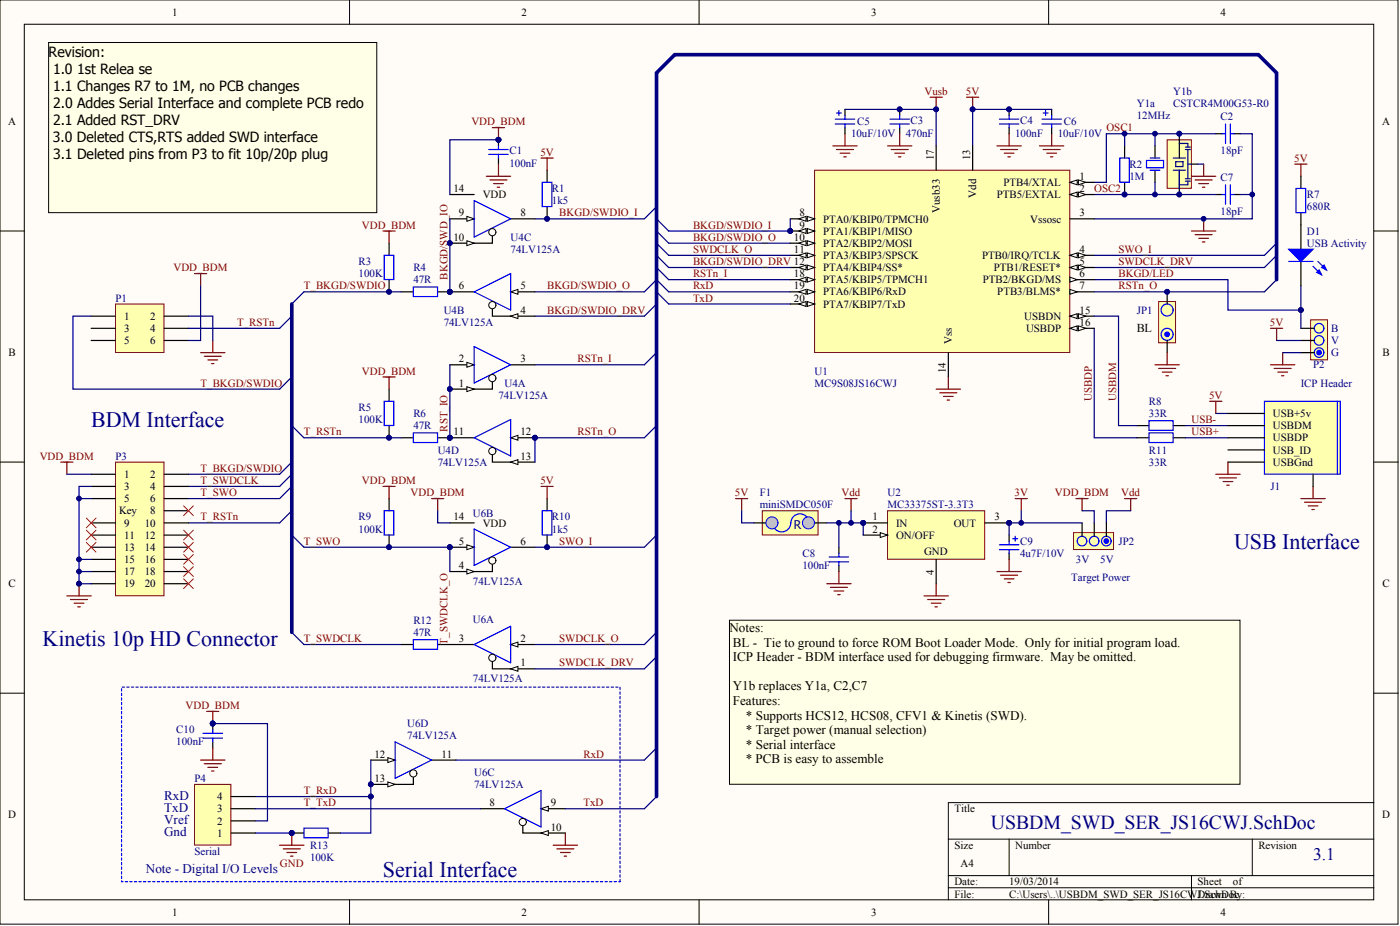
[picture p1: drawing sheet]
<svg xmlns="http://www.w3.org/2000/svg" width="243mm" height="161mm" viewBox="0 0 243 161" stroke-linecap="round" stroke-linejoin="round" font-family="sans-serif">
<defs><g id="words">
<g font-size="3.8" fill="#000080">
<text x="15.9" y="74.2">BDM Interface</text>
<text x="214.6" y="95.3">USB Interface</text>
<text x="7.4" y="112.2">Kinetis 10p HD Connector</text>
<text x="66.6" y="152.3">Serial Interface</text>
</g>
<text font-size="3.4" fill="#000080" x="172.3" y="144">USBDM_SWD_SER_JS16CWJ.SchDoc</text>
<text font-size="3" fill="#000080" x="228.3" y="149.3">3.1</text>
<g font-size="2.5">
<text x="8.5" y="9.8">Revision:</text>
<text x="9.2" y="12.8">1.0 1st Relea se</text>
<text x="9.2" y="15.8">1.1 Changes R7 to 1M, no PCB changes</text>
<text x="9.2" y="21.7">2.1 Added RST_DRV</text>
<text x="9.2" y="18.7">2.0 Addes Serial Interface and complete PCB redo</text>
<text x="9.2" y="24.6">3.0 Deleted CTS,RTS added SWD interface</text>
<text x="9.2" y="27.6">3.1 Deleted pins from P3 to fit 10p/20p plug</text>
</g>
<g font-size="2.3">
<text x="126.8" y="109.8">Notes:</text>
<text x="127.4" y="112.3">BL - Tie to ground to force ROM Boot Loader Mode. Only for initial program load.</text>
<text x="127.4" y="114.9">ICP Header - BDM interface used for debugging firmware. May be omitted.</text>
<text x="127.4" y="119.9">Y1b replaces Y1a, C2,C7</text>
<text x="127.4" y="122.5">Features:</text>
<text x="129.7" y="125">* Supports HCS12, HCS08, CFV1 &amp; Kinetis (SWD).</text>
<text x="129.7" y="127.5">* Target power (manual selection)</text>
<text x="129.7" y="130.1">* Serial interface</text>
<text x="129.7" y="132.6">* PCB is easy to assemble</text>
</g>
<g font-size="2.3" fill="#000080">
<text x="28.5" y="143.2">Vref</text>
<text x="28.5" y="139">RxD</text>
<text x="28.5" y="141.1">TxD</text>
<text x="28.5" y="145.3">Gnd</text>
<text x="25.4" y="151.6">Note - Digital I/O Levels</text>
</g>
<text font-size="2.1" x="197.6" y="57.6">BL</text>
<text font-size="2.1" fill="#000080" x="138" y="91.9">R</text>
<g font-size="1.9">
<text x="29.9" y="2.7">1</text>
<text x="90.7" y="2.7">2</text>
<text x="151.5" y="2.7">3</text>
<text x="212.2" y="2.7">4</text>
<text x="1.4" y="21.8">A</text>
<text x="240.3" y="21.8">A</text>
<text x="162.3" y="27.9" transform="rotate(-90 162.3 27.9)">17</text>
<text x="168.7" y="27.9" transform="rotate(-90 168.7 27.9)">13</text>
<text x="78.8" y="33.4">14</text>
<text x="83.9" y="34.4">VDD</text>
<text x="169.7" y="34.3" transform="rotate(-90 169.7 34.3)">Vdd</text>
<text x="173.3" y="34.4">PTB5/EXTAL</text>
<text x="174.5" y="32.3">PTB4/XTAL</text>
<text x="187.7" y="31.3">1</text>
<text x="187.7" y="33.4">2</text>
<text x="78.8" y="41.8">10</text>
<text x="79.8" y="37.6">9</text>
<text x="90.5" y="37.6">8</text>
<text x="138" y="41.8">10</text>
<text x="139" y="37.6">8</text>
<text x="139" y="39.7">9</text>
<text x="143.1" y="38.7">PTA0/KBIP0/TPMCH0</text>
<text x="143.1" y="40.8">PTA1/KBIP1/MISO</text>
<text x="163.4" y="37" transform="rotate(-90 163.4 37)">Vusb33</text>
<text x="179.1" y="38.7">Vssosc</text>
<text x="187.7" y="37.6">3</text>
<text x="138" y="43.9">11</text>
<text x="143.1" y="42.9">PTA2/KBIP2/MOSI</text>
<text x="143.1" y="45">PTA3/KBIP3/SPSCK</text>
<text x="143.1" y="47.1">PTA4/KBIP4/SS*</text>
<text x="170.8" y="45">PTB0/IRQ/TCLK</text>
<text x="172.8" y="47.1">PTB1/RESET*</text>
<text x="187.7" y="43.9">4</text>
<text x="187.7" y="46">5</text>
<text x="79.8" y="50.3">6</text>
<text x="90.5" y="50.3">5</text>
<text x="138" y="48.2">18</text>
<text x="138" y="50.3">19</text>
<text x="138" y="52.4">20</text>
<text x="143.1" y="49.2">PTA5/KBIP5/TPMCH1</text>
<text x="143.1" y="51.3">PTA6/KBIP6/RxD</text>
<text x="143.1" y="53.4">PTA7/KBIP7/TxD</text>
<text x="170.9" y="49.2">PTB2/BKGD/MS</text>
<text x="173.4" y="51.3">PTB3/BLMS*</text>
<text x="187.7" y="48.2">6</text>
<text x="187.7" y="50.3">7</text>
<text x="21.6" y="55.6">1</text>
<text x="21.6" y="57.7">3</text>
<text x="21.6" y="59.8">5</text>
<text x="26.1" y="55.6">2</text>
<text x="26.1" y="57.7">4</text>
<text x="26.1" y="59.8">6</text>
<text x="90.5" y="54.5">4</text>
<text x="165.5" y="59.8" transform="rotate(-90 165.5 59.8)">Vss</text>
<text x="178.1" y="55.6">USBDN</text>
<text x="178.4" y="57.7">USBDP</text>
<text x="187.7" y="54.5">15</text>
<text x="187.7" y="56.6">16</text>
<text x="1.5" y="61.9">B</text>
<text x="79.8" y="63">2</text>
<text x="90.5" y="63">3</text>
<text x="164.5" y="64.9" transform="rotate(-90 164.5 64.9)">14</text>
<text x="240.4" y="61.9">B</text>
<text x="79.8" y="67.2">1</text>
<text x="78.8" y="75.6">11</text>
<text x="90.5" y="75.6">12</text>
<text x="221.3" y="72.5">USB+5v</text>
<text x="221.3" y="76.7">USBDP</text>
<text x="221.3" y="74.6">USBDM</text>
<text x="21.6" y="83">1</text>
<text x="26.1" y="83">2</text>
<text x="90.5" y="79.9">13</text>
<text x="221.3" y="80.9">USBGnd</text>
<text x="221.3" y="78.8">USB_ID</text>
<text x="20.7" y="89.4">Key</text>
<text x="21.6" y="85.1">3</text>
<text x="21.6" y="87.2">5</text>
<text x="26.1" y="85.1">4</text>
<text x="26.1" y="87.2">6</text>
<text x="26.1" y="89.4">8</text>
<text x="21.6" y="91.5">9</text>
<text x="21.6" y="93.6">11</text>
<text x="21.6" y="95.7">13</text>
<text x="25.2" y="91.5">10</text>
<text x="25.2" y="93.6">12</text>
<text x="25.2" y="95.7">14</text>
<text x="78.8" y="90.4">14</text>
<text x="79.8" y="94.6">5</text>
<text x="83.9" y="91.5">VDD</text>
<text x="90.5" y="94.6">6</text>
<text x="151.7" y="92.5">2</text>
<text x="151.7" y="90.4">1</text>
<text x="155.8" y="93.6">ON/OFF</text>
<text x="155.8" y="91.5">IN</text>
<text x="165.8" y="91.5">OUT</text>
<text x="172.9" y="90.4">3</text>
<text x="21.6" y="97.8">15</text>
<text x="21.6" y="99.9">17</text>
<text x="25.2" y="97.8">16</text>
<text x="25.2" y="99.9">18</text>
<text x="79.8" y="98.9">4</text>
<text x="160.7" y="96.3">GND</text>
<text x="162.3" y="99.8" transform="rotate(-90 162.3 99.8)">4</text>
<text x="1.5" y="102">C</text>
<text x="21.6" y="102">19</text>
<text x="25.2" y="102">20</text>
<text x="240.4" y="102">C</text>
<text x="79.8" y="111.5">3</text>
<text x="90.5" y="111.5">2</text>
<text x="90.5" y="115.8">1</text>
<text x="65.1" y="131.6">12</text>
<text x="76.7" y="131.6">11</text>
<text x="65.1" y="135.8">13</text>
<text x="1.4" y="142.2">D</text>
<text x="37.7" y="143.2">2</text>
<text x="37.7" y="141.1">3</text>
<text x="37.7" y="139">4</text>
<text x="85.1" y="140.1">8</text>
<text x="95.8" y="140.1">9</text>
<text x="165.9" y="141.1">Title</text>
<text x="240.3" y="142.2">D</text>
<text x="37.7" y="145.4">1</text>
<text x="95.8" y="144.3">10</text>
<text x="165.9" y="147.5">Size</text>
<text x="176.5" y="147.5">Number</text>
<text x="218.8" y="147.5">Revision</text>
<text x="165.9" y="153.8">Date:</text>
<text x="165.9" y="155.9">File:</text>
<text x="167" y="150.6">A4</text>
<text x="175.5" y="153.8">19/03/2014</text>
<text x="175.5" y="155.9">C:\Users\..\USBDM_SWD_SER_JS16CWJ.SchDoc</text>
<text x="208.2" y="153.8">Sheet</text>
<text x="208.2" y="155.9">Drawn By:</text>
<text x="214.4" y="153.8">of</text>
<text x="29.9" y="159.1">1</text>
<text x="90.7" y="159.1">2</text>
<text x="151.5" y="159.1">3</text>
<text x="212.2" y="159.1">4</text>
</g>
<g font-size="1.9" fill="#800000">
<text x="160.8" y="16.5">Vusb</text>
<text x="167.9" y="16.5">5V</text>
<text x="82" y="21.8">VDD_BDM</text>
<text x="192.4" y="22.8">OSC1</text>
<text x="94" y="27">5V</text>
<text x="225" y="28.1">5V</text>
<text x="190.3" y="33.4">OSC2</text>
<text x="62.9" y="39.7">VDD_BDM</text>
<text x="97.2" y="37.6">BKGD/SWDIO_I</text>
<text x="120.5" y="41.8">BKGD/SWDIO_O</text>
<text x="120.5" y="39.7">BKGD/SWDIO_I</text>
<text x="30.2" y="47.1">VDD_BDM</text>
<text x="120.5" y="46">BKGD/SWDIO_DRV 12</text>
<text x="120.5" y="43.9">SWDCLK_O</text>
<text x="194.5" y="46">SWDCLK_DRV</text>
<text x="194.5" y="43.9">SWO_I</text>
<text x="52.8" y="50.3">T_BKGD/SWDIO</text>
<text x="77.8" y="48.6" transform="rotate(-90 77.8 48.6)">BKGD/SWD_IO</text>
<text x="95.1" y="50.3">BKGD/SWDIO_O</text>
<text x="120.5" y="48.2">RSTn_I</text>
<text x="120.5" y="52.4">TxD</text>
<text x="120.5" y="50.3">RxD</text>
<text x="194.5" y="50.3">RSTn_O</text>
<text x="194.5" y="48.2">BKGD/LED</text>
<text x="41.2" y="56.6">T_RSTn</text>
<text x="95.1" y="54.5">BKGD/SWDIO_DRV</text>
<text x="220.8" y="56.6">5V</text>
<text x="62.9" y="65.1">VDD_BDM</text>
<text x="100.4" y="63">RSTn_I</text>
<text x="34.9" y="67.2">T_BKGD/SWDIO</text>
<text x="189.8" y="69.7" transform="rotate(-90 189.8 69.7)">USBDP</text>
<text x="194.1" y="69.7" transform="rotate(-90 194.1 69.7)">USBDM</text>
<text x="210.2" y="69.3">5V</text>
<text x="52.8" y="75.6">T_RSTn</text>
<text x="77.8" y="75" transform="rotate(-90 77.8 75)">RST_IO</text>
<text x="100.4" y="75.6">RSTn_O</text>
<text x="207.2" y="75.6">USB+</text>
<text x="207.2" y="73.5">USB-</text>
<text x="6.9" y="79.9">VDD_BDM</text>
<text x="34.9" y="82">T_BKGD/SWDIO</text>
<text x="34.9" y="84.1">T_SWDCLK</text>
<text x="34.9" y="86.2">T_SWO</text>
<text x="62.9" y="84.1">VDD_BDM</text>
<text x="71.4" y="86.2">VDD_BDM</text>
<text x="94" y="84.1">5V</text>
<text x="127.8" y="86.2">5V</text>
<text x="146.3" y="86.2">Vdd</text>
<text x="176.4" y="86.2">3V</text>
<text x="183.4" y="86.2">VDD_BDM</text>
<text x="194.9" y="86.2">Vdd</text>
<text x="34.9" y="90.4">T_RSTn</text>
<text x="52.8" y="94.6">T_SWO</text>
<text x="97.2" y="94.6">SWO_I</text>
<text x="52.8" y="111.5">T_SWDCLK</text>
<text x="77.8" y="112" transform="rotate(-90 77.8 112)">T_SWDCLK_O</text>
<text x="97.2" y="111.5">SWDCLK_O</text>
<text x="97.2" y="115.8">SWDCLK_DRV</text>
<text x="32.3" y="123.2">VDD_BDM</text>
<text x="101.5" y="131.6">RxD</text>
<text x="52.8" y="138">T_RxD</text>
<text x="52.8" y="140.1">T_TxD</text>
<text x="101.5" y="140.1">TxD</text>
<text x="48.7" y="150.6">GND</text>
</g>
<g font-size="1.9" fill="#000080">
<text x="204" y="16.5">Y1b</text>
<text x="148" y="23.9">10uF/10V</text>
<text x="149" y="21.8">C5</text>
<text x="157.5" y="23.9">470nF</text>
<text x="158.3" y="21.5">C3</text>
<text x="176.5" y="23.9">100nF</text>
<text x="177.4" y="21.5">C4</text>
<text x="183.9" y="23.9">10uF/10V</text>
<text x="185" y="21.8">C6</text>
<text x="197.6" y="18.6">Y1a</text>
<text x="197.6" y="20.7">12MHz</text>
<text x="204" y="18.6">CSTCR4M00G53-R0</text>
<text x="212.2" y="20.9">C2</text>
<text x="88.6" y="28.9">100nF</text>
<text x="88.6" y="26.8">C1</text>
<text x="196.4" y="29.1">R2</text>
<text x="212.2" y="26.8">18pF</text>
<text x="96" y="35.5">1k5</text>
<text x="96" y="33.4">R1</text>
<text x="196.4" y="31.3">1M</text>
<text x="212.2" y="31.5">C7</text>
<text x="227.2" y="34.4">R7</text>
<text x="88.8" y="41.8">U4C</text>
<text x="212.2" y="37.4">18pF</text>
<text x="227.2" y="36.5">680R</text>
<text x="227.2" y="40.8">D1</text>
<text x="62.4" y="46">R3</text>
<text x="71.9" y="47.1">R4</text>
<text x="88.8" y="43.9">74LV125A</text>
<text x="227.2" y="42.9">USB Activity</text>
<text x="20.1" y="52.4">P1</text>
<text x="62.4" y="48.2">100K</text>
<text x="71.9" y="49.2">47R</text>
<text x="77.2" y="54.5">U4B</text>
<text x="77.2" y="56.6">74LV125A</text>
<text x="197.6" y="54.5">JP1</text>
<text x="231.5" y="59.8">V</text>
<text x="231.5" y="57.7">B</text>
<text x="141.6" y="65.1">U1</text>
<text x="228.3" y="64">P2</text>
<text x="231.5" y="61.9">G</text>
<text x="62.4" y="71.4">R5</text>
<text x="86.7" y="69.3">74LV125A</text>
<text x="87.7" y="67.2">U4A</text>
<text x="141.6" y="67.2">MC9S08JS16CWJ</text>
<text x="199.8" y="70.3">R8</text>
<text x="226.2" y="67.2">ICP Header</text>
<text x="62.4" y="73.5">100K</text>
<text x="71.9" y="74.6">47R</text>
<text x="71.9" y="72.5">R6</text>
<text x="199.8" y="72.5">33R</text>
<text x="20.1" y="79.9">P3</text>
<text x="76.1" y="78.8">U4D</text>
<text x="76.1" y="80.9">74LV125A</text>
<text x="199.8" y="80.9">33R</text>
<text x="199.8" y="78.8">R11</text>
<text x="82.2" y="89.8">U6B</text>
<text x="132.1" y="86.2">F1</text>
<text x="132.1" y="88.3">miniSMDC050F</text>
<text x="154.3" y="86.2">U2</text>
<text x="154.3" y="88.3">MC33375ST-3.3T3</text>
<text x="220.9" y="85.1">J1</text>
<text x="62.4" y="92.5">100K</text>
<text x="62.4" y="90.4">R9</text>
<text x="96" y="92.5">1k5</text>
<text x="96" y="90.4">R10</text>
<text x="177.4" y="94.6">C9</text>
<text x="194.5" y="94.6">JP2</text>
<text x="82.2" y="101.6">74LV125A</text>
<text x="139.5" y="98.9">100nF</text>
<text x="139.5" y="96.8">C8</text>
<text x="177.4" y="96.8">4u7F/10V</text>
<text x="186.3" y="101">Target Power</text>
<text x="187.1" y="97.8">3V</text>
<text x="191.3" y="97.8">5V</text>
<text x="71.9" y="110.5">47R</text>
<text x="71.9" y="108.4">R12</text>
<text x="82.2" y="108.2">U6A</text>
<text x="82.2" y="118.5">74LV125A</text>
<text x="30.7" y="129.5">100nF</text>
<text x="30.7" y="127.4">C10</text>
<text x="70.8" y="126.3">U6D</text>
<text x="70.8" y="128.4">74LV125A</text>
<text x="33.8" y="135.8">P4</text>
<text x="82.4" y="134.8">U6C</text>
<text x="82.4" y="136.9">74LV125A</text>
<text x="33.8" y="148.5">Serial</text>
<text x="53.9" y="149.6">100K</text>
<text x="53.9" y="147.5">R13</text>
</g>
</g></defs>
<g fill="#fffcf8" stroke="#000" stroke-width=".17">
<path d="M0 0h243.1v160.5h-243.1z"/>
<path d="M4.2 4.2h234.6v152.1h-234.6z"/>
</g>
<g fill="none" stroke="#000" stroke-width=".17">
<path d="M60.8 0v4.2M121.5 0v4.2M182.3 0v4.2M0 40.1h4.2M238.9 40.1h4.2M0 80.3h4.2M238.9 80.3h4.2M0 120.4h4.2M238.9 120.4h4.2M238.9 139.4h-74v16.9M60.8 156.3v4.3M121.5 156.3v4.3"/>
<path d="M164.9 145.8h74M164.9 152.1h74M164.9 154.2h74M175.5 145.8v6.3M182.3 156.3v4.3M207.2 152.1v4.2M217.7 145.8v6.3"/>
</g>
<g fill="none" stroke="#000" stroke-width=".21">
<path d="M146.9 19v1.1M156.4 19v1.1M175.5 19v1.1M182.9 19v1.1M86.7 24.3v1M86.7 27.5v1M95.1 29.6v2.1M95.1 35.9v2.1M146.9 22.2v1M156.4 22.2v1M175.5 22.2v1M182.9 22.2v1"/>
<path d="M195.5 25.3v2.2M195.5 31.7v2.1M211.4 23.2h1M211.4 33.8h1M214.6 23.2h1M214.6 33.8h1M226.2 30.6v2.1M226.2 37v2.1M67.6 42.2v2.2M67.6 48.6v2.1M69.8 50.7h2.1M76.1 50.7h2.1"/>
<path d="M69.8 76.1h2.1M76.1 76.1h2.1M197.6 73.9h2.2M197.6 76.1h2.2M204 73.9h2.1M204 76.1h2.1"/>
</g>
<g fill="none" stroke="#00f" stroke-width=".21">
<path d="M145.4 19.6h.9M145.9 19.2v.9M181.4 19.6h.8M181.8 19.2v.9M85 26h3.4M85 26.8h3.4M86.7 25.3v.7M86.7 26.8v.7M94.3 31.7h1.6v4.2h-1.6zM145.2 20.7h3.4M145.2 21.5h3.4M146.9 20.1v.6"/>
<path d="M146.9 21.5v.7M154.7 20.7h3.4M154.7 21.5h3.4M156.4 20.1v.6M156.4 21.5v.7M173.8 20.7h3.3M173.8 21.5h3.3M175.5 20.1v.6M175.5 21.5v.7M181.2 20.7h3.3M181.2 21.5h3.3M182.9 20.1v.6"/>
<path d="M182.9 21.5v.7M194.7 27.5h1.7v4.2h-1.7zM212.4 23.2h.7M212.4 33.8h.7M213.1 21.5v3.4M213.1 32.1v3.4M213.9 21.5v3.4M213.9 32.1v3.4M213.9 23.2h.7M213.9 33.8h.7M225.3 32.7h1.7v4.2h-1.7zM66.8 44.4h1.7v4.2h-1.7z"/>
<path d="M71.9 49.9h4.2v1.6h-4.2zM71.9 75.2h4.2v1.7h-4.2zM199.8 73.1h4.2v1.7h-4.2zM199.8 75.2h4.2v1.7h-4.2z"/>
</g>
<g fill="none" stroke="#800000" stroke-width=".21">
<path d="M161.7 16.9h2.1M162.8 16.9v2.1M168.1 16.9h2.1M169.1 16.9v2.1M84.6 30.6h4.2M85.2 31.3h2.9M85.8 31.9h1.7M86.5 32.5h.4M86.7 28.5v2.1M94.1 27.5h2.1M95.1 27.5v2.1M144.8 25.3h4.2"/>
<path d="M145.4 26h3M146.1 26.6h1.7M146.7 27.2h.4M146.9 23.2v2.1M154.3 25.3h4.2M154.9 26h3M155.6 26.6h1.7M156.2 27.2h.4M156.4 23.2v2.1M173.3 25.3h4.3M174 26h2.9M174.6 26.6h1.7"/>
<path d="M175.2 27.2h.5M175.5 23.2v2.1M180.7 25.3h4.3M181.4 26h2.9M182 26.6h1.7M182.6 27.2h.5M182.9 23.2v2.1M209.3 38v2.1M225.1 28.5h2.1M226.2 28.5v2.1M66.6 40.1h2.1M67.6 40.1v2.1"/>
<path d="M207.2 40.1h4.2M207.8 40.8h3M208.4 41.4h1.7M209.1 42h.4M162.8 67.6h4.2M163.4 68.2h3M164 68.9h1.7M164.7 69.5h.4M164.9 65.5v2.1M210.3 69.7h2.1M211.4 69.7v2.1M220.9 63.4h4.2"/>
<path d="M221.5 64h3M222.2 64.6h1.7M222.8 65.3h.4M223 61.3v2.1M211.4 82.4h4.2M212 83h3M212.7 83.7h1.6M213.3 84.3h.4M213.5 80.3v2.1"/>
</g>
<g fill="#000080" stroke="#000080" stroke-width=".17">
<circle cx="209.3" cy="38" r=".41"/>
<circle cx="162.8" cy="19" r=".41"/>
<circle cx="78.2" cy="50.7" r=".41"/>
<circle cx="78.2" cy="76" r=".41"/>
<circle cx="95.1" cy="38" r=".41"/>
<circle cx="175.4" cy="19" r=".41"/>
<circle cx="156.4" cy="19" r=".41"/>
<circle cx="86.7" cy="24.3" r=".41"/>
<circle cx="169.1" cy="19" r=".41"/>
<circle cx="195.5" cy="33.8" r=".41"/>
<circle cx="67.6" cy="50.7" r=".41"/>
</g>
<path d="M93 38h19M211.4 23.2h-19v8.5h-2.1M52.8 50.7h17M93 54.9h19M93 50.7h19M116.3 48.6h21.1M93 63.4h19M206.1 73.9h7.4M211.4 71.8h2.1" fill="none" stroke="#000080" stroke-width=".21"/>
<path d="M8.5 7.4h57v29.5h-57z" fill="#ffffe8" stroke="#000" stroke-width=".17"/>
<g fill="none" stroke="#000080" stroke-width=".21">
<path d="M146.9 19h15.9v6.3M182.9 19h-13.8v6.3M114.2 38l2.1 2.1M114.2 35.9l-2.2 2.1M190.3 33.8h21.1M215.6 23.2h2.1v14.8h-27.4M215.6 33.8h2.1M114.2 46.5l2.1 2.1M114.2 52.8l-2.2 2.1M114.2 48.6l-2.2 2.1M116.3 42.2h21.1M190.3 57v19.1h7.3"/>
<path d="M190.3 46.5h29.5M114.2 61.3l-2.2 2.1M114.2 73.9l-2.2 2.2M206.1 76.1h7.4"/>
</g>
<path d="M85.6 22.2h2.1M86.7 22.2v2.1M226.2 86.6h4.2M226.8 87.2h3M227.5 87.9h1.6M228.1 88.5h.4M228.3 84.5v2.1" fill="none" stroke="#800000" stroke-width=".21"/>
<g fill="#000080" stroke="#000080" stroke-width=".17">
<circle cx="162.8" cy="19" r=".41"/>
<circle cx="169.1" cy="19" r=".41"/>
<circle cx="217.7" cy="33.8" r=".41"/>
<circle cx="86.7" cy="24.3" r=".41"/>
</g>
<path d="M126.8 107.7h88.8v28.5h-88.8z" fill="#ffffe8" stroke="#000" stroke-width=".17"/>
<path d="M220.9 57h2.1M222 57v2.1" fill="none" stroke="#800000" stroke-width=".21"/>
<path d="M227.9 55.6h2.9v6.9h-2.9z" fill="#ffffb0" stroke="#800000" stroke-width=".17"/>
<g fill="none" stroke="#00f" stroke-width=".21">
<circle cx="229.3" cy="57" r=".83"/>
<circle cx="229.3" cy="59.1" r=".83"/>
<circle cx="229.3" cy="61.3" r=".83"/>
</g>
<path d="M226.2 59.1h2.3M226.2 57h2.3M226.2 61.3h2.3" fill="none" stroke="#000" stroke-width=".21"/>
<circle cx="229.3" cy="61.3" r=".41" fill="#00f" stroke="#00f" stroke-width=".17"/>
<path d="M190.3 48.6h23.2v5.3h12.7v-4.3M222 59.1h4.2M223 61.3h3.2" fill="none" stroke="#000080" stroke-width=".21"/>
<circle cx="226.2" cy="53.9" r=".41" fill="#000080" stroke="#000080" stroke-width=".17"/>
<path d="M141.6 29.6h44.4v31.6h-44.4z" fill="#ffffb0" stroke="#800000" stroke-width=".17"/>
<path d="M186 31.7h4.3" fill="none" stroke="#000" stroke-width=".21"/>
<g fill="#fffcf8" stroke="#000" stroke-width=".17">
<path d="M186 31.7l1.3-.4v.8z"/>
<path d="M187.5 31.3l1.3 .4-1.3 .4z"/>
</g>
<path d="M186 33.8h4.3" fill="none" stroke="#000" stroke-width=".21"/>
<g fill="#fffcf8" stroke="#000" stroke-width=".17">
<path d="M186 33.8l1.3-.4v.8z"/>
<path d="M187.5 33.4l1.3 .4-1.3 .4z"/>
</g>
<path d="M186 38h4.3M186 44.4h4.3" fill="none" stroke="#000" stroke-width=".21"/>
<g fill="#fffcf8" stroke="#000" stroke-width=".17">
<path d="M186 44.4l1.3-.5v.9z"/>
<path d="M187.5 43.9l1.3 .5-1.3 .4z"/>
</g>
<path d="M186 46.5h4.3" fill="none" stroke="#000" stroke-width=".21"/>
<g fill="#fffcf8" stroke="#000" stroke-width=".17">
<path d="M186 46.5l1.3-.5v.9z"/>
<path d="M187.5 46l1.3 .5-1.3 .4z"/>
</g>
<path d="M186 48.6h4.3" fill="none" stroke="#000" stroke-width=".21"/>
<path d="M186 48.2l1.3 .4-1.3 .4z" fill="#fffcf8" stroke="#000" stroke-width=".17"/>
<path d="M186 50.7h4.3" fill="none" stroke="#000" stroke-width=".21"/>
<path d="M186 50.3l1.3 .4-1.3 .4z" fill="#fffcf8" stroke="#000" stroke-width=".17"/>
<path d="M137.4 38h4.2" fill="none" stroke="#000" stroke-width=".21"/>
<g fill="#fffcf8" stroke="#000" stroke-width=".17">
<path d="M140.4 37.6l1.2 .4-1.2 .4z"/>
<path d="M138.9 38l1.3-.4v.8z"/>
</g>
<path d="M137.4 40.1h4.2" fill="none" stroke="#000" stroke-width=".21"/>
<g fill="#fffcf8" stroke="#000" stroke-width=".17">
<path d="M140.4 39.7l1.2 .4-1.2 .5z"/>
<path d="M138.9 40.1l1.3-.4v.9z"/>
</g>
<circle cx="137.4" cy="40.1" r=".41" fill="#000080" stroke="#000080" stroke-width=".17"/>
<path d="M137.4 42.2h4.2" fill="none" stroke="#000" stroke-width=".21"/>
<g fill="#fffcf8" stroke="#000" stroke-width=".17">
<path d="M140.4 41.8l1.2 .4-1.2 .5z"/>
<path d="M138.9 42.2l1.3-.4v.9z"/>
</g>
<path d="M137.4 44.4h4.2" fill="none" stroke="#000" stroke-width=".21"/>
<g fill="#fffcf8" stroke="#000" stroke-width=".17">
<path d="M140.4 43.9l1.2 .5-1.2 .4z"/>
<path d="M138.9 44.4l1.3-.5v.9z"/>
</g>
<path d="M137.4 46.5h4.2" fill="none" stroke="#000" stroke-width=".21"/>
<g fill="#fffcf8" stroke="#000" stroke-width=".17">
<path d="M140.4 46l1.2 .5-1.2 .4z"/>
<path d="M138.9 46.5l1.3-.5v.9z"/>
</g>
<path d="M169.1 25.3v4.3M186 54.9h4.3M164.9 61.3v4.2" fill="none" stroke="#000" stroke-width=".21"/>
<g fill="#fffcf8" stroke="#000" stroke-width=".17">
<path d="M186 54.9l1.3-.4v.8z"/>
<path d="M187.5 54.5l1.3 .4-1.3 .4z"/>
</g>
<path d="M186 57h4.3" fill="none" stroke="#000" stroke-width=".21"/>
<g fill="#fffcf8" stroke="#000" stroke-width=".17">
<path d="M186 57l1.3-.4v.9z"/>
<path d="M187.5 56.6l1.3 .4-1.3 .5z"/>
</g>
<path d="M162.8 25.3v4.3M137.4 48.6h4.2" fill="none" stroke="#000" stroke-width=".21"/>
<g fill="#fffcf8" stroke="#000" stroke-width=".17">
<path d="M140.4 48.2l1.2 .4-1.2 .4z"/>
<path d="M138.9 48.6l1.3-.4v.8z"/>
</g>
<path d="M137.4 50.7h4.2" fill="none" stroke="#000" stroke-width=".21"/>
<g fill="#fffcf8" stroke="#000" stroke-width=".17">
<path d="M140.4 50.3l1.2 .4-1.2 .4z"/>
<path d="M138.9 50.7l1.3-.4v.8z"/>
</g>
<path d="M137.4 52.8h4.2" fill="none" stroke="#000" stroke-width=".21"/>
<g fill="#fffcf8" stroke="#000" stroke-width=".17">
<path d="M140.4 52.4l1.2 .4-1.2 .4z"/>
<path d="M138.9 52.8l1.3-.4v.8z"/>
</g>
<g fill="#000080" stroke="#000080" stroke-width=".17">
<circle cx="137.4" cy="40.1" r=".41"/>
<circle cx="67.6" cy="76" r=".41"/>
<circle cx="37" cy="125.7" r=".41"/>
</g>
<path d="M226.2 39.1v4.2M226.2 45.4v4.2M67.6 67.6v2.1M67.6 73.9v2.2M88.8 112h4.2" fill="none" stroke="#000" stroke-width=".21"/>
<path d="M224.1 45.4h4.2M228.3 46.3l1.5 1.4M229.1 45.4l1.5 1.5M66.8 69.7h1.7v4.2h-1.7z" fill="none" stroke="#00f" stroke-width=".21"/>
<path d="M66.6 65.5h2.1M67.6 65.5v2.1M35.9 123.6h2.2M37 123.6v2.1" fill="none" stroke="#800000" stroke-width=".21"/>
<path d="M52.8 76.1h17M114.2 138.4l-2.2 2.1M114.2 129.9l-2.2 2.1" fill="none" stroke="#000080" stroke-width=".21"/>
<g fill="#00f" stroke="#00f" stroke-width=".21">
<path d="M224.1 43.3h4.2l-2.1 2.1z"/>
<path d="M228.9 47.3l.5-.4 .4 .8z"/>
<path d="M229.8 46.5l.4-.5 .4 .9z"/>
</g>
<path d="M88.8 112l1.3-.5v.9z" fill="#fffcf8" stroke="#000" stroke-width=".17"/>
<path d="M88.8 116.2h4.2" fill="none" stroke="#000" stroke-width=".21"/>
<path d="M88.8 116.2l1.3-.4v.8z" fill="#fffcf8" stroke="#000" stroke-width=".17"/>
<path d="M78.2 112h4.2M85.6 114.9v1.3h3.2" fill="none" stroke="#000" stroke-width=".21"/>
<path d="M82.4 112l6.4-3.2v6.3z" fill="none" stroke="#00f" stroke-width=".21"/>
<circle cx="85.6" cy="114.3" r=".62" fill="#fffcf8" stroke="#000" stroke-width=".17"/>
<path d="M78.2 90.8h4.2M78.2 95.1h4.2" fill="none" stroke="#000" stroke-width=".21"/>
<path d="M81.2 94.6l1.2 .5-1.2 .4z" fill="#fffcf8" stroke="#000" stroke-width=".17"/>
<circle cx="78.2" cy="95.1" r=".41" fill="#000080" stroke="#000080" stroke-width=".17"/>
<path d="M78.2 99.3h4.2" fill="none" stroke="#000" stroke-width=".21"/>
<path d="M81.2 98.9l1.2 .4-1.2 .4z" fill="#fffcf8" stroke="#000" stroke-width=".17"/>
<path d="M85.6 98v1.3h-3.2M88.8 95.1h4.2" fill="none" stroke="#000" stroke-width=".21"/>
<path d="M82.4 91.9l6.4 3.2-6.4 3.1z" fill="none" stroke="#00f" stroke-width=".21"/>
<circle cx="85.6" cy="97.4" r=".62" fill="#fffcf8" stroke="#000" stroke-width=".17"/>
<circle cx="78.2" cy="95.1" r=".41" fill="#000080" stroke="#000080" stroke-width=".17"/>
<path d="M94.1 140.5h4.2" fill="none" stroke="#000" stroke-width=".21"/>
<path d="M94.1 140.5l1.2-.4v.8z" fill="#fffcf8" stroke="#000" stroke-width=".17"/>
<path d="M94.1 144.7h4.2" fill="none" stroke="#000" stroke-width=".21"/>
<path d="M94.1 144.7l1.2-.4v.8z" fill="#fffcf8" stroke="#000" stroke-width=".17"/>
<path d="M83.5 140.5h4.2M90.9 143.5v1.2h3.2" fill="none" stroke="#000" stroke-width=".21"/>
<path d="M87.7 140.5l6.4-3.2v6.4z" fill="none" stroke="#00f" stroke-width=".21"/>
<circle cx="90.9" cy="142.8" r=".62" fill="#fffcf8" stroke="#000" stroke-width=".17"/>
<path d="M64.5 132h4.2" fill="none" stroke="#000" stroke-width=".21"/>
<path d="M67.4 131.6l1.3 .4-1.3 .5z" fill="#fffcf8" stroke="#000" stroke-width=".17"/>
<path d="M64.5 136.3h4.2" fill="none" stroke="#000" stroke-width=".21"/>
<path d="M67.4 135.8l1.3 .5-1.3 .4z" fill="#fffcf8" stroke="#000" stroke-width=".17"/>
<circle cx="64.5" cy="136.3" r=".41" fill="#000080" stroke="#000080" stroke-width=".17"/>
<path d="M71.9 135v1.3h-3.2M75 132h4.3" fill="none" stroke="#000" stroke-width=".21"/>
<path d="M68.7 128.9l6.3 3.1-6.3 3.2z" fill="none" stroke="#00f" stroke-width=".21"/>
<circle cx="71.9" cy="134.4" r=".62" fill="#fffcf8" stroke="#000" stroke-width=".17"/>
<g fill="#000080" stroke="#000080" stroke-width=".17">
<circle cx="64.5" cy="136.3" r=".41"/>
<circle cx="64.5" cy="138.4" r=".41"/>
<circle cx="50.7" cy="144.7" r=".41"/>
<circle cx="37" cy="125.7" r=".41"/>
</g>
<g fill="none" stroke="#000080" stroke-width=".21">
<path d="M114.2 44.4l2.1 2.1h21.1M114.2 42.2l2.1 2.2h21.1M114.2 48.6l2.1 2.1h21.1M114.2 50.7l2.1 2.1h21.1M190.3 54.9h4.2v19h3.1M222 42.2l-2.2 2.2h-29.5M222 44.4l-2.2 2.1M76.1 88.7v2.1h2.1M37 125.7h9.5v16.9h-2.1M64.5 132v6.4h-20.1M79.3 132h32.7M44.4 144.7h6.3"/>
<path d="M98.3 140.5h13.7"/>
</g>
<g fill="none" stroke="#800000" stroke-width=".21">
<path d="M75 86.6h2.2M76.1 86.6v2.1M34.9 132h4.2M35.5 132.7h3M36.1 133.3h1.7M36.8 133.9h.4M37 129.9v2.1M48.6 146.8h4.2M49.3 147.5h2.9M49.9 148.1h1.7M50.5 148.7h.4M50.7 144.7v2.1"/>
<path d="M96.2 146.8h4.2M96.8 147.5h3M97.5 148.1h1.6M98.1 148.7h.4M98.3 144.7v2.1"/>
</g>
<path d="M78.2 63.4h4.2M37 125.7v1.1M37 128.9v1" fill="none" stroke="#000" stroke-width=".21"/>
<path d="M35.3 127.4h3.4M35.3 128.2h3.4M37 126.8v.6M37 128.2v.7" fill="none" stroke="#00f" stroke-width=".21"/>
<path d="M107.8 153.2v-33.8h-86.7v33.8h86.7" fill="none" stroke="#00f" stroke-width=".21" stroke-dasharray=".4 .4"/>
<path d="M222 48.6v-35.9l-3.2-3.2h-101.5l-3.1 3.2v125.7" fill="none" stroke="#000080" stroke-width=".63"/>
<path d="M81.2 63l1.2 .4-1.2 .4z" fill="#fffcf8" stroke="#000" stroke-width=".17"/>
<path d="M78.2 67.6h4.2" fill="none" stroke="#000" stroke-width=".21"/>
<path d="M81.2 67.2l1.2 .4-1.2 .4z" fill="#fffcf8" stroke="#000" stroke-width=".17"/>
<circle cx="78.2" cy="67.6" r=".41" fill="#000080" stroke="#000080" stroke-width=".17"/>
<path d="M85.6 66.3v1.3h-3.2M88.8 63.4h4.2" fill="none" stroke="#000" stroke-width=".21"/>
<path d="M82.4 60.2l6.4 3.2-6.4 3.1z" fill="none" stroke="#00f" stroke-width=".21"/>
<circle cx="85.6" cy="65.7" r=".62" fill="#fffcf8" stroke="#000" stroke-width=".17"/>
<circle cx="78.2" cy="67.6" r=".41" fill="#000080" stroke="#000080" stroke-width=".17"/>
<path d="M88.8 50.7h4.2" fill="none" stroke="#000" stroke-width=".21"/>
<path d="M88.8 50.7l1.3-.4v.8z" fill="#fffcf8" stroke="#000" stroke-width=".17"/>
<path d="M88.8 54.9h4.2" fill="none" stroke="#000" stroke-width=".21"/>
<path d="M88.8 54.9l1.3-.4v.8z" fill="#fffcf8" stroke="#000" stroke-width=".17"/>
<path d="M78.2 50.7h4.2M85.6 53.7v1.2h3.2" fill="none" stroke="#000" stroke-width=".21"/>
<circle cx="78.2" cy="50.7" r=".41" fill="#000080" stroke="#000080" stroke-width=".17"/>
<path d="M82.4 50.7l6.4-3.2v6.4z" fill="none" stroke="#00f" stroke-width=".21"/>
<circle cx="85.6" cy="53" r=".62" fill="#fffcf8" stroke="#000" stroke-width=".17"/>
<circle cx="78.2" cy="50.7" r=".41" fill="#000080" stroke="#000080" stroke-width=".17"/>
<path d="M78.2 33.8h4.2M78.2 38h4.2" fill="none" stroke="#000" stroke-width=".21"/>
<path d="M81.2 37.6l1.2 .4-1.2 .4z" fill="#fffcf8" stroke="#000" stroke-width=".17"/>
<path d="M78.2 42.2h4.2" fill="none" stroke="#000" stroke-width=".21"/>
<path d="M81.2 41.8l1.2 .4-1.2 .5z" fill="#fffcf8" stroke="#000" stroke-width=".17"/>
<circle cx="78.2" cy="42.2" r=".41" fill="#000080" stroke="#000080" stroke-width=".17"/>
<path d="M88.8 38h4.2M85.6 41v1.2h-3.2" fill="none" stroke="#000" stroke-width=".21"/>
<path d="M82.4 34.9l6.4 3.1-6.4 3.2z" fill="none" stroke="#00f" stroke-width=".21"/>
<circle cx="85.6" cy="40.3" r=".62" fill="#fffcf8" stroke="#000" stroke-width=".17"/>
<circle cx="78.2" cy="42.2" r=".41" fill="#000080" stroke="#000080" stroke-width=".17"/>
<path d="M88.8 76.1h4.2" fill="none" stroke="#000" stroke-width=".21"/>
<path d="M88.8 76.1l1.3-.5v.9z" fill="#fffcf8" stroke="#000" stroke-width=".17"/>
<circle cx="93" cy="76" r=".41" fill="#000080" stroke="#000080" stroke-width=".17"/>
<path d="M88.8 80.3h4.2" fill="none" stroke="#000" stroke-width=".21"/>
<path d="M88.8 80.3l1.3-.4v.8z" fill="#fffcf8" stroke="#000" stroke-width=".17"/>
<path d="M78.2 76.1h4.2M85.6 79v1.3h3.2" fill="none" stroke="#000" stroke-width=".21"/>
<circle cx="78.2" cy="76" r=".41" fill="#000080" stroke="#000080" stroke-width=".17"/>
<path d="M82.4 76.1l6.4-3.2v6.3z" fill="none" stroke="#00f" stroke-width=".21"/>
<circle cx="85.6" cy="78.4" r=".62" fill="#fffcf8" stroke="#000" stroke-width=".17"/>
<g fill="#000080" stroke="#000080" stroke-width=".17">
<circle cx="93" cy="76" r=".41"/>
<circle cx="78.2" cy="76" r=".41"/>
<circle cx="200.8" cy="23.2" r=".41"/>
<circle cx="200.8" cy="33.8" r=".41"/>
</g>
<path d="M200.8 25.3v2.2M200.8 29.6v2.1" fill="none" stroke="#000" stroke-width=".21"/>
<path d="M199.3 27.9h3v1.2h-3zM200 27.5h1.7M200 29.6h1.7" fill="none" stroke="#00f" stroke-width=".21"/>
<path d="M200.8 23.2v2.1M200.8 31.7v2.1" fill="none" stroke="#000080" stroke-width=".21"/>
<path d="M219.8 69.7h13.2v12.7h-13.2z" fill="#ffffb0" stroke="#00f" stroke-width=".21"/>
<path d="M213.5 71.8h6.3M213.5 76.1h6.3M213.5 73.9h6.3M213.5 78.2h6.3M213.5 80.3h6.3M228.3 82.4v2.1" fill="none" stroke="#000" stroke-width=".21"/>
<path d="M232.5 69.7v12.7" fill="none" stroke="#00f" stroke-width=".21"/>
<path d="M187.1 86.6h2.1M188.1 86.6v2.1" fill="none" stroke="#800000" stroke-width=".21"/>
<path d="M114.2 40.1l2.1 2.1" fill="none" stroke="#000080" stroke-width=".21"/>
<path d="M33.8 136.3h6.3v10.5h-6.3z" fill="#ffffb0" stroke="#800000" stroke-width=".17"/>
<path d="M40.2 138.4h4.2M40.2 144.7h4.2M40.2 142.6h4.2M40.2 140.5h4.2M50.7 144.7h2.1M57.1 144.7h2.1" fill="none" stroke="#000" stroke-width=".21"/>
<g fill="#000080" stroke="#000080" stroke-width=".17">
<circle cx="50.7" cy="144.7" r=".41"/>
<circle cx="64.5" cy="138.4" r=".41"/>
<circle cx="78.2" cy="76" r=".41"/>
<circle cx="78.2" cy="50.7" r=".41"/>
<circle cx="86.7" cy="24.3" r=".41"/>
</g>
<path d="M52.8 143.9h4.3v1.6h-4.3z" fill="none" stroke="#00f" stroke-width=".21"/>
<path d="M78.2 38v12.7M86.7 24.3h-8.5v9.5M78.2 63.4v12.7M114.2 109.9l-2.2 2.1h-19M114.2 114.1l-2.2 2.1h-19M64.5 138.4v6.3h-5.3" fill="none" stroke="#000080" stroke-width=".21"/>
<path d="M33.8 47.5h2.1M34.9 47.5v2.1M37 59.1v2.2M34.9 61.3h4.2M35.5 61.9h3M36.1 62.5h1.7M36.8 63.2h.4" fill="none" stroke="#800000" stroke-width=".21"/>
<path d="M20.1 52.8h8.4v8.4h-8.4z" fill="#ffffb0" stroke="#800000" stroke-width=".17"/>
<path d="M15.9 54.9h4.2M15.9 57h4.2M15.9 59.1h4.2M28.5 54.9h4.3M28.5 57h4.3M28.5 59.1h4.3" fill="none" stroke="#000" stroke-width=".21"/>
<path d="M10.6 80.3h2.1M11.6 80.3v2.1" fill="none" stroke="#800000" stroke-width=".21"/>
<path d="M11.6 82.4h4.3M50.7 80.3l-2.1 2.1h-15.8M50.7 88.7l-2.1 2.1h-15.8M50.7 82.4l-2.1 2.1h-15.8" fill="none" stroke="#000080" stroke-width=".21"/>
<path d="M20.1 80.3h8.4v23.2h-8.4z" fill="#ffffb0" stroke="#800000" stroke-width=".17"/>
<g fill="none" stroke="#000" stroke-width=".21">
<path d="M15.9 82.4h4.2M15.9 84.5h4.2M15.9 86.6h4.2M15.9 90.8h4.2M15.9 93h4.2M15.9 95.1h4.2M15.9 97.2h4.2M15.9 99.3h4.2M28.5 82.4h4.3M28.5 84.5h4.3M28.5 86.6h4.3M28.5 88.7h4.3"/>
<path d="M28.5 90.8h4.3M28.5 93h4.3M28.5 95.1h4.3M28.5 97.2h4.3M28.5 99.3h4.3M67.6 86.6v2.1M67.6 93v2.1M95.1 86.6v2.1M95.1 93v2.1M15.9 101.4h4.2M28.5 101.4h4.3M69.8 112h2.1"/>
<path d="M76.1 112h2.1"/>
</g>
<g fill="none" stroke="#f00" stroke-width=".17">
<path d="M15 94.2l1.7 1.7M15 92.1l1.7 1.7M15 90l1.7 1.7M16.7 94.2l-1.7 1.7M16.7 92.1l-1.7 1.7M16.7 90l-1.7 1.7M31.9 98.4l1.7 1.7M31.9 96.3l1.7 1.7M31.9 94.2l1.7 1.7M31.9 92.1l1.7 1.7M31.9 87.9l1.7 1.7M33.6 98.4l-1.7 1.7"/>
<path d="M33.6 96.3l-1.7 1.7M33.6 94.2l-1.7 1.7M33.6 92.1l-1.7 1.7M33.6 87.9l-1.7 1.7M31.9 100.6l1.7 1.7M33.6 100.6l-1.7 1.7"/>
</g>
<g fill="none" stroke="#000080" stroke-width=".21">
<path d="M15.9 54.9h-3.2v12.7h35.9l2.1-2.1M32.8 54.9h4.2v4.2M34.9 49.6v9.5h-2.1M50.7 54.9l-2.1 2.1h-15.8M52.8 50.7l-2.1 2.1M50.7 73.9l2.1 2.2M112 76.1h-19v4.2M13.7 86.6h2.2M13.7 97.2h2.2M13.7 99.3h2.2M15.9 84.5h-2.2v16.9h2.2M50.7 93l2.1 2.1h25.4v4.2"/>
<path d="M50.7 84.5l-2.1 2.1h-15.8M114.2 93l-2.2 2.1h-19M50.7 109.9l2.1 2.1h17M44.4 140.5h39.1"/>
</g>
<g fill="#000080" stroke="#000080" stroke-width=".17">
<circle cx="13.7" cy="101.4" r=".41"/>
<circle cx="13.7" cy="86.6" r=".41"/>
<circle cx="13.7" cy="97.2" r=".41"/>
<circle cx="13.7" cy="99.3" r=".41"/>
<circle cx="93" cy="76" r=".41"/>
<circle cx="78.2" cy="95.1" r=".41"/>
<circle cx="95.1" cy="95.1" r=".41"/>
<circle cx="67.6" cy="95.1" r=".41"/>
</g>
<path d="M66.6 84.5h2.1M67.6 84.5v2.1M94.1 84.5h2.1M95.1 84.5v2.1M11.6 103.5h4.3M12.3 104.2h2.9M12.9 104.8h1.7M13.5 105.4h.5M13.7 101.4v2.1" fill="none" stroke="#800000" stroke-width=".21"/>
<path d="M50.7 52.8v57.1" fill="none" stroke="#000080" stroke-width=".63"/>
<path d="M66.8 88.7h1.7v4.2h-1.7zM94.3 88.7h1.6v4.2h-1.6zM71.9 111.1h4.2v1.7h-4.2z" fill="none" stroke="#00f" stroke-width=".21"/>
<path d="M201.5 52.4h2.9v7.2h-2.9z" fill="#ffffb0" stroke="#800000" stroke-width=".17"/>
<g fill="none" stroke="#00f" stroke-width=".21">
<path d="M144.2 96.8h3.4M144.2 97.6h3.4M145.9 96.1v.7M145.9 97.6v.6M173.8 94.6h3.3M173.8 95.5h3.3M175.5 94v.6M175.5 95.5v.6M176.1 93.6h.8M176.5 93.2v.8"/>
<circle cx="202.9" cy="58.1" r="1.05"/>
<circle cx="202.9" cy="53.9" r="1.05"/>
</g>
<path d="M202.9 50.7v2.1M202.9 59.1v2.2M145.9 95.1v1M145.9 98.2v1.1M175.5 93v1M175.5 96.1v1.1" fill="none" stroke="#000" stroke-width=".21"/>
<circle cx="202.9" cy="50.7" r=".41" fill="#000080" stroke="#000080" stroke-width=".17"/>
<circle cx="202.9" cy="58.1" r=".41" fill="#00f" stroke="#00f" stroke-width=".17"/>
<g fill="none" stroke="#800000" stroke-width=".21">
<path d="M200.8 63.4h4.2M201.5 64h2.9M202.1 64.6h1.7M202.7 65.3h.4M202.9 61.3v2.1M145.9 99.3v2.1M173.3 99.3h4.3M174 99.9h2.9M175.5 97.2v2.1M143.7 101.4h4.3M144.4 102h2.9M145 102.7h1.7"/>
<path d="M145.6 103.3h.5M160.7 103.5h4.2M161.3 104.2h3M161.9 104.8h1.7M162.6 105.4h.4M162.8 101.4v2.1M174.6 100.6h1.7M175.2 101.2h.5"/>
</g>
<path d="M154.3 88.7h16.9v8.5h-16.9z" fill="#ffffb0" stroke="#800000" stroke-width=".17"/>
<path d="M150.1 93h4.2M162.8 97.2v4.2" fill="none" stroke="#000" stroke-width=".21"/>
<path d="M153 92.5l1.3 .5-1.3 .4z" fill="#fffcf8" stroke="#000" stroke-width=".17"/>
<path d="M150.1 90.8h4.2M171.2 90.8h4.3" fill="none" stroke="#000" stroke-width=".21"/>
<g fill="#000080" stroke="#000080" stroke-width=".17">
<circle cx="175.4" cy="90.8" r=".41"/>
<circle cx="150.1" cy="90.8" r=".41"/>
</g>
<path d="M127.9 86.6h2.1M128.9 86.6v2.1" fill="none" stroke="#800000" stroke-width=".21"/>
<path d="M132.5 88.7h9.7v4.2h-9.7z" fill="#ffffb0" stroke="#800000" stroke-width=".17"/>
<path d="M131.1 90.8h2.1M141.6 90.8h2.1" fill="none" stroke="#000" stroke-width=".21"/>
<path d="M137.5 90.8a1.57 1.57 0 0 1-1.6 1.6 1.57 1.57 0 0 1-1.6-1.6M140.7 90.8a1.57 1.57 0 0 0-1.6-1.5 1.57 1.57 0 0 0-1.6 1.5" fill="none" stroke="#00f" stroke-width=".21"/>
<g fill="#c0c0c0" stroke="#00f" stroke-width=".17">
<circle cx="134.2" cy="90.8" r="1.05"/>
<circle cx="140.6" cy="90.8" r="1.05"/>
</g>
<path d="M137.4 38v2.1h-21.1M128.9 88.7v2.1h2.2M196.6 88.7h-4.2v2.1" fill="none" stroke="#000080" stroke-width=".21"/>
<circle cx="137.4" cy="40.1" r=".41" fill="#000080" stroke="#000080" stroke-width=".17"/>
<path d="M146.9 86.6h2.1M148 86.6v2.1M176.5 86.6h2.1M177.6 86.6v2.1M195.5 86.6h2.1M196.6 86.6v2.1" fill="none" stroke="#800000" stroke-width=".21"/>
<path d="M186.7 92.5h6.9v3h-6.9z" fill="#ffffb0" stroke="#800000" stroke-width=".17"/>
<g fill="none" stroke="#00f" stroke-width=".21">
<circle cx="188.1" cy="94" r=".83"/>
<circle cx="190.2" cy="94" r=".83"/>
<circle cx="192.4" cy="94" r=".83"/>
</g>
<path d="M188.1 90.8v2.4M190.3 90.8v2.4M192.4 90.8v2.4" fill="none" stroke="#000" stroke-width=".21"/>
<circle cx="192.4" cy="94" r=".41" fill="#00f" stroke="#00f" stroke-width=".17"/>
<path d="M222 48.6l-2.2 2.1h-29.5M188.1 88.7h2.2v2.1" fill="none" stroke="#000080" stroke-width=".21"/>
<path d="M202.9 24.3h4.2v8.4h-4.2z" fill="#ffffb0" stroke="#800000" stroke-width=".17"/>
<path d="M205 23.2v4.3M205 32.7v1.1M207.2 28.5h1" fill="none" stroke="#000" stroke-width=".21"/>
<g fill="#000080" stroke="#000080" stroke-width=".17">
<circle cx="205" cy="23.2" r=".41"/>
<circle cx="205" cy="33.8" r=".41"/>
<circle cx="195.5" cy="23.2" r=".41"/>
<circle cx="226.2" cy="53.9" r=".41"/>
<circle cx="150.1" cy="90.8" r=".41"/>
<circle cx="145.8" cy="90.8" r=".41"/>
<circle cx="148" cy="90.8" r=".41"/>
<circle cx="175.4" cy="90.8" r=".41"/>
<circle cx="177.6" cy="90.8" r=".41"/>
</g>
<path d="M204 27.5h2.1M204 29.6h2.1M204.4 28.1h1.3v.8h-1.3zM205 29.6v3.1M205 24.9h1.5v.7M206.1 25.6h.9M206.1 26h.9M206.1 31.5h.9M206.1 31h.9M206.5 26v5M206.5 31.5v.6h-1.5M206.5 28.5h.7" fill="none" stroke="#11037f" stroke-width=".21"/>
<path d="M195.5 23.2v2.1M208.2 28.5h1.1M226.2 53.9v3.1M143.7 90.8h6.4v2.2M145.9 90.8v4.3M148 88.7v2.1M177.6 88.7v2.1M188.1 90.8h-12.6v2.2" fill="none" stroke="#000080" stroke-width=".21"/>
<path d="M207.2 30.6h4.2M207.8 31.3h3M208.4 31.9h1.7M209.1 32.5h.4M209.3 28.5v2.1" fill="none" stroke="#800000" stroke-width=".21"/>
<use href="#words"/>
</svg>
